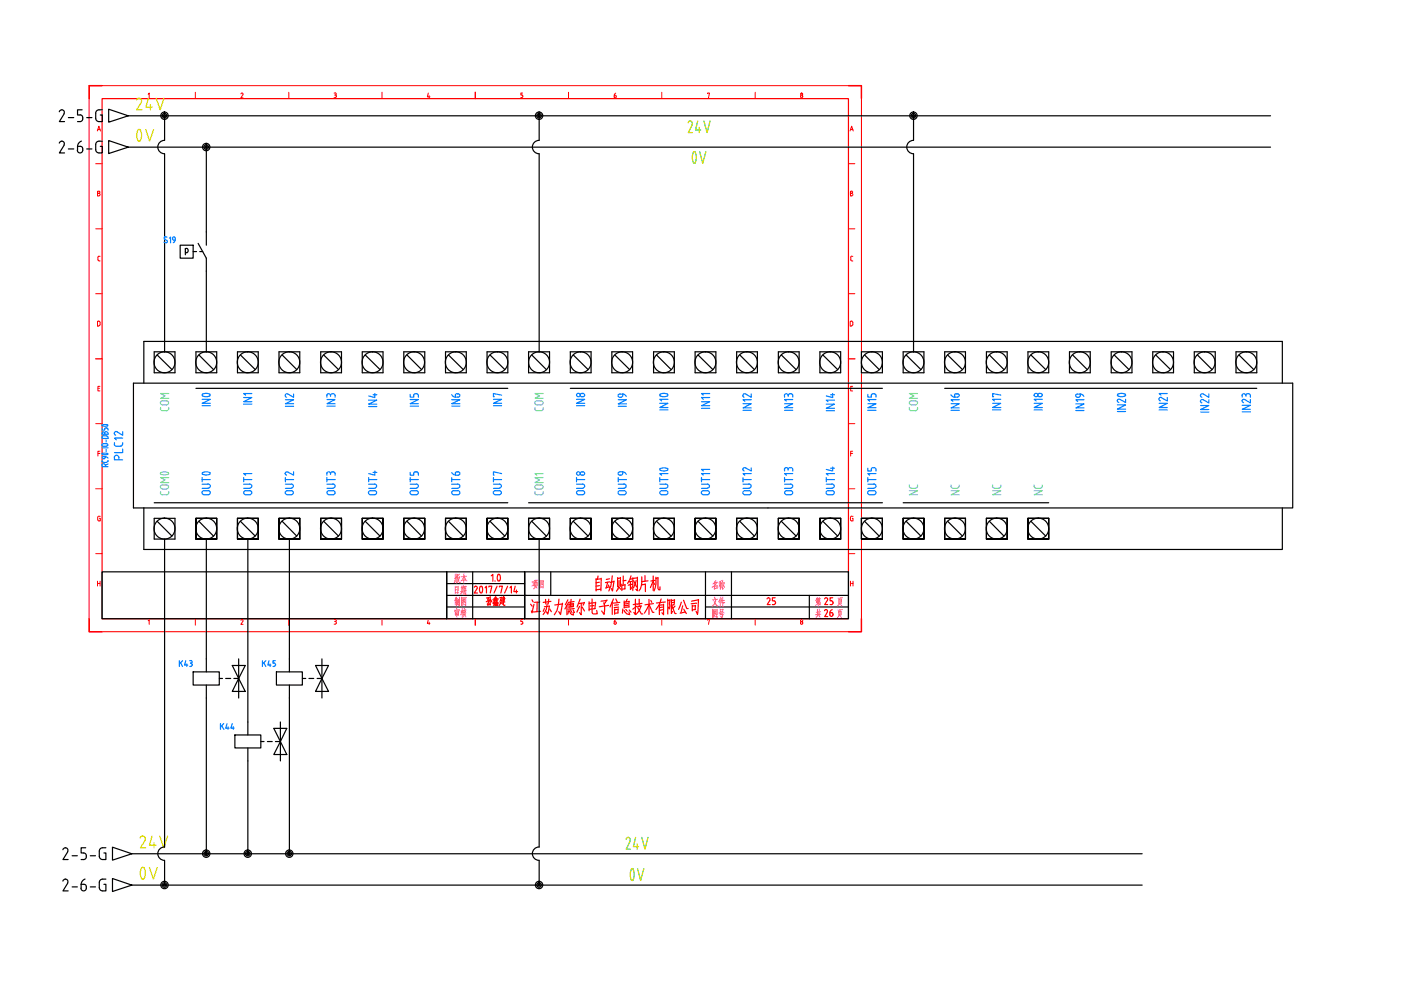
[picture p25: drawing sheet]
<svg xmlns="http://www.w3.org/2000/svg" width="297mm" height="210mm" viewBox="0 0 297 210" stroke-linecap="round" stroke-linejoin="round" font-family="sans-serif">
<!-- layer: AE_BOR -->
<path d="M21.6 18.2h-2.7v2.7M100.8 19.6v1.3M179.9 18.2h2.7v2.7M20.3 76.1h1.3M179.9 76.1h1.3M18.9 131.2v2.7h2.7M100.8 131.2v1.3M182.6 131.2v2.7h-2.7" fill="none" stroke="#f00" stroke-width=".3"/>
<path d="M21.6 20.9h158.3v110.3h-158.3z" fill="none" stroke="#f00" stroke-width=".25"/>
<g fill="none" stroke="#f00" stroke-width=".21">
<path d="M18.9 18.2h163.7v115.7h-163.7zM31.4 20l.2-.3v1M41.4 19.6v1.3M51.1 19.9l.3-.1 .1 .3M61.2 19.6v1.3M70.8 19.7h.3M71.1 19.7l.2 .2-.3 .3M81 19.6v1.3M90.8 19.7l-.2 .8h.6M110.8 19.7h-.4v.5h.2M120.5 19.6v1.3M130.6 19.8l-.4 .4"/>
<path d="M140.3 19.6v1.3M150 19.9v-.2h.4l-.2 1M160.1 19.6v1.3M20.3 34.7h1.3M20.6 27.8l.4-1 .3 1M20.7 27.5h.5M51.5 20.1l-.4 .6h.4M71.1 20.1l.2 .4M71.3 20.5l-.1 .1-.4 .1M91 20.3v.4M110.6 20.1l.2 .4M110.8 20.5v.1l-.4 .1"/>
<path d="M130.2 20.2h.3l.2 .2M130.2 20.2v.3M130.7 20.4l-.3 .3-.2-.2M169.7 20.4l.3-.2 .2 .3-.2 .2-.3-.2M169.8 20.4v.1M179.9 34.7h1.3M180.2 27.8l.4-1 .3 1M180.4 27.5h.4M20.3 48.5h1.3M20.7 41h.3M20.9 40.5l.3 .2-.3 .3 .3 .3-.3 .2M21 40.6h-.3v.9h.3"/>
<path d="M21 55.3h.2M21.2 54.4h-.4v.2v.5l.2 .2M179.9 48.5h1.3M180.3 41h.3M180.5 40.5l.3 .2-.3 .3 .3 .3-.3 .2M180.6 40.6h-.3v.9h.3M180.6 55.3h.2M180.8 54.4h-.4v.7l.2 .2M20.3 62.3h1.3M20.9 68.1l.3 .3M20.9 68.1h-.2v1h.2M21.2 68.8l-.3 .3"/>
<path d="M21.2 68.4v.4M179.9 62.3h1.3M180.5 68.1l.3 .3M180.5 68.1h-.2v1h.2M180.8 68.8l-.3 .3M180.8 68.4v.4M20.3 89.8h1.3M20.8 96.1h.4M20.8 82.3h.3M21.2 95.7h-.4v1M21.2 81.9h-.4v1h.4M179.9 89.8h1.3"/>
<path d="M180.4 96.1h.4M180.4 82.3h.3M180.8 95.7h-.4v1M180.8 81.9h-.4v1h.4M20.3 103.6h1.3M20.3 117.4h1.3M21.3 109.5h-.4l-.2 .2 .1 .6 .5 .1v-.5h-.2M179.9 103.6h1.3M179.9 117.4h1.3M180.9 109.5h-.5l-.1 .2v.6l.6 .1v-.5h-.2M20.7 123.2v1M20.7 123.7h.5"/>
<path d="M21.2 123.2v1M31.4 131.6l.2-.2v1M41.4 131.2v1.3M51.1 131.5l.3-.1 .1 .3M51.5 131.7l-.4 .7h.4M61.2 131.2v1.3M70.8 131.4h.3M71.1 131.3l.2 .3-.3 .2M71.1 131.7l.2 .4M71.3 132.1l-.1 .2h-.4M81 131.2v1.3M90.8 131.4l-.2 .8h.6"/>
<path d="M91 131.9v.5M110.6 131.7l.2 .4M110.8 131.4h-.4v.4h.2M110.8 132.1v.2h-.4M120.5 131.2v1.3M130.2 131.8h.3l.2 .2M130.2 131.8v.4M130.6 131.4l-.4 .4M130.7 132.1l-.3 .3-.2-.3M140.3 131.2v1.3M150 131.5v-.1h.4l-.2 1M160.1 131.2v1.3"/>
<path d="M169.7 132l.3-.2 .2 .4-.2 .2-.3-.3M169.8 132v.2M180.3 123.7h.6M180.3 123.2v1M180.9 123.2v1"/>
<circle cx="170" cy="20" r=".23"/>
<circle cx="170" cy="131.6" r=".23"/>
</g>
<!-- layer: 0 -->
<g fill="none" stroke="#000" stroke-width=".25">
<path d="M21.6 121.2h73.1v10h-73.1zM94.7 121.2h85.2v10h-85.2zM94.7 128.7h16.5M94.7 126.2h85.2M94.7 123.7h16.5M100.2 130h.1M100.2 121.2v10M111.2 121.2v10M116.8 121.2v5M149.6 128.7h30.3M149.6 121.2v10M155.1 121.2v10"/>
<path d="M171.6 126.2v5"/>
</g>
<g fill="none" stroke="#f0f" stroke-width=".25">
<path d="M96.4 129.3v.4M96.5 121.8l-.2 1.7M96.5 124.3v1.6M96.5 127.6v.6M96.5 129.7l.1 .7M96.6 126.7l-.1 .6M96.7 122.7h-.2M96.7 122.6v.8M96.7 121.7v.7M96.8 126.6v1.8M96.8 129l.1 .3M96.9 128l.1 .2"/>
<path d="M96.9 129.5v1.4M96.9 122.4h-.4M97 125l-.5 .1M97 121.8l-.3 1.8M97 122.6l.4 .9h.2M97 127h-.4M97 127.6v.6M97 127.6l-.5 .1M97.1 130h-.5M97.1 125.6l-.6 .1M97.1 127.3l-.7 .1M97.1 124.4l-.6 .1"/>
<path d="M97.1 124.3v1.5M97.2 130.3h-.6M97.2 127v.9M97.2 129.7l-.7 .1M97.2 129.7v.7M97.3 129.3l-.9 .1M97.4 129.3l-.1 .3M97.4 122.3l-.4 .1M97.4 126.6v1.9l-.2-.3M97.4 122.3l-.5 1.3M97.4 121.8l-.4 .2M97.9 128.4v-1.7v1.7"/>
<path d="M97.9 128.3h.8M97.9 124.2v1.2M97.9 125.5l-.2 .5M98 128.9v2M98 129.5l-.3 .8M98 129.6l.2 .3M98.1 125.5l.1 .3M98.2 127.3l.4 .4h.1M98.2 127.9l.2 .2M98.2 124.8h-.3M98.2 125.1h-.3M98.3 127.7l.1 .1"/>
<path d="M98.3 124.2l-.1 1.1M98.4 126.9l-.4 .5M98.4 121.7v1.9M98.4 124.5l-.7 .1M98.4 125.3l-.7 .1M98.4 128.9l.1 .3M98.5 127.1h-.3M98.5 129.5l-.2 .4M98.5 130.3l.3 .5M98.5 124.3v1M98.6 127l-.7 .8M98.6 129.8l-.4 .1"/>
<path d="M98.7 123l-.6 .1M98.7 129.6l-.5 .8M98.7 129.9l-.6 1M98.7 125.2l-.2 .1-.1 .8M98.7 124.8h-.2M98.8 126.7l-.1 1.7M98.8 124.3v1.8l-.2-.2M98.8 126.7l-.9 .1M98.8 124.4h-.3M98.9 129.3l-1.2 .2M98.9 122.2l-1.1 .1M99 123.1h-.2l-.4-.8-.6 .9"/>
<path d="M113 123.4v.8M113.2 123.3l-.4 .1M113.3 124l-.5 .2M113.3 123.4v.9M113.6 123.6l-.1 .9-.3 .3M113.6 123.1v.4M113.6 124.3l.3 .4M113.8 123.4l-.5 .1M113.8 123.4v.9M114 123l-.7 .1M114.5 123.1v1.6M114.5 123.2l.7-.1v1.6"/>
<path d="M115.1 124h-.6M115.1 123.6l-.6 .1M115.2 124.4l-.7 .1M151.1 130.9v-1.7v1.8M151.1 130.8l.9 .1M151.4 127.4l.5 1h.3M151.4 129.8l.5 .5 .1-.1M151.4 123.6l.2 .3M151.4 130.5l.3 .2M151.5 124.2v.8M151.5 126.6l.2 .4M151.5 130.2l.2 .2"/>
<path d="M151.6 129.5l-.3 .5M151.7 127.1a1.8 1.8 0 0 1-.7 1.4M151.7 129.6l-.2 .1M151.8 123.1l-.6 .8M151.8 129.5l-.6 .8M152 129.2v1.7M152 123.4l-.5 .1M152 124.7l-.5 .1M152 124.2v.5M152 124.2l-.5 .1M152 129.3l-.9 .1M152.1 123.4l-.4 .5-.7 .6"/>
<path d="M152.1 127.1l-1 .1M152.7 127v1.5M152.7 129.1v.7M152.8 123.8l-.4 .7M152.8 123.9l.2 .2M152.8 123.3v1.6M152.8 130l-.1 .3M152.8 126.6l-.4 1M152.9 123.1l-.4 .4M153 123.7l-.5 .1M153 126.9l-.2 .8M153.1 124.1l-.2 .5"/>
<path d="M153.2 123.1l-.2 .9M153.3 123.7v1.2l-.2-.2M153.3 129.2l-.6 .1M153.3 129.2l-.1 .5h-.5M153.3 130.3h-.6M153.3 126.6v2M153.3 130.2l-.3 .9-.2-.4M153.4 124.1l.2 .4M153.5 129.9l-1.1 .1M153.6 123.6h-.5M153.6 127.3h-.6M153.6 123.5l-.1 .3"/>
<path d="M153.6 127.8h-.8M173.2 127.5v.3h.7M173.2 127l.1 .3M173.3 126.7l-.4 .6M173.3 129.2v1.1M173.4 130.4l-.4 .5M173.5 127.8l-.6 .6M173.5 126.9l-.3 .1M173.5 127.3v1.2M173.6 130.4l.3 .5M173.7 129.2l-.1 1.1M173.7 126.7l-.2 .5"/>
<path d="M173.8 127.3h-.6M173.8 127.2v.3M173.8 127.5l-.6 .1M173.9 127.7l-.1 .6-.1-.2M173.9 129.7l-.8 .1M174 126.9l-.4 .1 .2 .3M174 130.2l-1.1 .1M177.8 129.6v.8M177.9 127.1v.9M178.1 130.4l.3 .5M178.1 129.8v.5l-.5 .6M178.1 127.3v.5l-.5 .6"/>
<path d="M178.1 129.3l-.1 .4M178.1 126.8l-.1 .4M178.1 128l.3 .4M178.4 129.6l-.6 .1M178.4 129.6l-.1 .8M178.4 127.2h-.5M178.4 127.1v.8M178.6 129.2l-1 .2M178.6 126.7l-1 .2"/>
</g>
<g fill="none" stroke="#f00" stroke-width=".25">
<path d="M100.6 124.5l.3-.2a.32 .32 0 0 1 .2 .5l-.5 .9h.6M101.8 124.3a1.38 1.38 0 0 0 0 1.3M101.9 124.4h.3a1.32 1.32 0 0 1 0 1.2M101.9 125.7h.3M102.8 124.6l.3-.3v1.4M103.4 127l.1 1.4-.2-.3M103.6 124.5v-.2h.7l-.4 1.4M103.7 126.7l-.6 .1M103.7 127.3l-.6 .3M103.7 126.7l-.2 .4M103.8 127.2l-.2 .6M103.9 126.5v1.8l-.2-.3"/>
<path d="M104.1 127.2l.2 .4M104.2 122.1l.3-.3v1.4M104.7 128v.2M104.8 127.1l.5-.1-.1 .3M104.8 127.5l.2 .1M104.8 127.7v.5M104.9 127.4l-.4 .5M104.9 127.1l.1 .2M105 123.1v.1M105 127.7h-.3M105 127.8l-.4 .1M105 127.9l-.1 .3"/>
<path d="M105 128.2l-.4 .2M105.1 126.5l-.6 .7M105.1 126.6l.4 .4h.2M105.1 126.9v.4M105.2 128.1v.2M105.2 127.8h.3M105.3 126.9h-.4M105.3 127.5l.4 .4M105.3 127.4l-.2 .4M105.3 127.8v.6M105.4 124.3l-.7 1.4M105.5 128.1l-.1 .3"/>
<path d="M105.5 127.9l-.4 .1M105.5 127.3h-.8M105.6 121.8a.97 .97 0 0 0 .1 1.4l.2-.1M105.6 121.8h.3M105.6 128.3l-.6 .1M105.9 124.5v-.2h.6l-.3 1.4M105.9 121.8a1.38 1.38 0 0 1 0 1.3M106 127.6l.9 .8 .2-.1M106.3 126.7h-.3M106.3 126.6l-.2 .7M106.4 127.2l-.3 .1M106.4 127.2l-.5 1.2"/>
<path d="M106.7 126.4v1.7M106.9 127.4l-.4 .1M106.9 126.7h-.4M106.9 126.6v.6M106.9 127.2l-.4 .1M107 127.6l-.6 .1M107.1 126.9l-.7 .1M107.6 124.3l-.6 1.4M108.1 124.6l.3-.3v1.4M109.2 124.3l-.3 1.1h.8M109.5 125.1v.6M112.5 128.1l.3 .4"/>
<path d="M112.7 129.5l.1 .3M112.8 127.2l.2 .4M113.2 128.1l-.4 1.8M113.9 127.7l-.1 2M114.4 127.6l-1.1 .1M114.6 129.6l-1.6 .2M115.4 129l-.2 .6M115.7 127.1v1M116 128l-.2 1.1-.6 1.2M116.3 127l-.1 1.1M116.4 128.5l-1 .2M116.5 128.5l-.4 1.7-.3-.5"/>
<path d="M116.6 129.1l.3 .6M116.8 127.5l-1.6 .2M118.5 127l-.4 2.5-.6 .8M119.2 128.1l-1.6 .2M119.3 127.9l-.5 2.4-.3-.6M120.2 128.4v1.9M120.4 127.2l-.5 1M120.4 128l-.6 1.1M120.5 129.5l-.1 .7M120.6 128l.1 .9M120.7 129.5l.3 .5 .6 .4-.1-.6M121 128.1v.6"/>
<path d="M121 129.3l.2 .5M121.1 127.1l-.1 1M121.3 128.1v.5M121.5 129.3l.3 .6M121.6 128l-.9 .1M121.6 128v.6M121.6 128.6l-.9 .1M121.7 127.6l-1.2 .1M121.8 129l-1.3 .2M122.9 128.6l-.6 1.2M123 127l-.6 1.7M123.2 127.9v2.4l-.3-.4"/>
<path d="M123.4 128.7l.5 .8M123.8 127.8l-1.1 .2M123.9 127.7l-.3 .6M124.9 127.6v1.9M125.5 127v2.8l.2 .3h.9l-.1-.7M126 128.4l-.9 .1M126.2 129l-1.3 .2M126.3 127.8l-1.4 .1M126.3 127.7l-.2 1.3M126.4 122.7v2.6M126.8 122.1l-.1 .8M127.1 124.2l-.7 .1"/>
<path d="M127.1 123.4l-.7 .2M127.4 124.9l-1 .2M127.4 122.7l-1 .2M127.5 122.6l-.1 2.7M128 127.8l.2 .7-.1 1.8-.5-.8M128.7 127.3l-1.3 .2M128.7 127.2l-.6 .9M128.8 123.4l-.3 1.2M129 124l.2 .7M129 128.4l-1.9 .3M129.1 124.4l-.7 .3M129.2 122.7l-.7 .2"/>
<path d="M129.3 123.4l-.9 .1M129.8 122.1l-.3 2.1-.4 1.1M129.8 127.7v2.6M130.1 127l-.8 1.7M130.1 123.3l-.7 .2M130.2 123.2l-.3 2.1-.3-.5M130.3 129.1v1.2M130.6 127l.3 .6M131 122.5v1.9M131 130h-.7M131 129.2l-.7 .1M131 124.8l-.3 .5"/>
<path d="M131.1 129.1l-.1 .9M131.1 128.2l-.8 .1M131.2 128.7l-1 .1M131.2 123.1v1l-.2 .8M131.2 124.5l.4 .4M131.4 127.7l-1.4 .2M131.5 122.4v1.9M131.5 122.6h-.5M131.8 123.9v1.3M132.1 129.1l-.1 .9M132.1 122.1v2M132.3 129.4l.6 .8 .6 .1-.1-.5"/>
<path d="M132.3 127.4v1.5M132.5 123.9v.9M132.5 124l-.7 .1M132.6 124.8l-.8 .1M132.7 129.2l.3 .4M132.7 123.1h-.6M133 127l-.3 .6M133.2 128l-.9 .1M133.2 128.4h-.9M133.4 127.5l-.1 1.2M133.4 127.6l-1.1 .1M133.4 128.7l-1.1 .1"/>
<path d="M133.4 129.3l.4 .5M133.7 123.4v1.6l.4-.6M133.8 122.1l-.7 1.6M134 123.3l-.7 .1M134.1 122.7l-.5 .1M134.1 123.9l-.9 .2M134.2 122.5v2.7M134.3 123.1l.7 1.4M134.7 127v3.3l-.3-.5M134.9 123.1l-.6 1.5M135.1 128.1l-.8 .1M135.1 128.5l-.9 .7"/>
<path d="M135.1 122.4v2.9l-.3-.4M135.1 122.5l-.9 .1M135.2 128.9l.8 1.3h.3M135.5 127v1.6M135.9 128.5l-.7 .2M135.9 128.4l-.3 .9-.8 1M136.1 122.3a4 4 0 0 1-.6 3M136.1 127.9l-1 .2M136.8 122v1.2M136.8 123.9l-.7 .1M136.8 123.8v1.6M137.4 123.1l-1.3 .2"/>
<path d="M137.6 128.2l-1 1.8M137.6 127.1v3.2M137.6 128.2l.8 1.6h.3M138 127.3l.2 .4M138.5 123.2l-.6 1.4M138.5 123.4l.3 .5M138.5 122.1v3.1M138.5 128l-1.7 .2M138.9 123.1l-.9 .1M139.1 122.4v1.4l-.4 1.5M139.5 122.4v2.4l.2 .3h.2v-.7M139.5 122.6h-.4"/>
<path d="M139.8 128.2v2.1M140.2 127l-.4 1.2-.7 1M140.5 128.7l-.7 .1M140.5 129.3l-.7 .1M140.7 128.1v2.2l-.4-.4M140.7 128.2l-.9 .1M141.1 127.6l-1.9 .2M141.6 127v3.2M142 127.2l-.1 1.9-.2-.4M142 127.3h-.4M142.3 127.1v3l.3-.5M142.4 128.3l.7 1.8h.3"/>
<path d="M142.8 127.7l-.5 .1M143 127.2l-.1 1-.6 .1M143 127.2l-.7 .1M143.1 128.5l-.4 .5M144.5 127.7l-.6 1.5M144.8 128.4l-.4 1.6M144.9 127.3l.7 1.7h.3M145 129.2l.5 .9M145.3 129.8l-1.1 .2M146.8 128.4v1.1M147.5 129.2l-.7 .1M147.5 128.4l-.1 .8"/>
<path d="M147.5 128.4l-.7 .1M147.7 127.9l-1.2 .1M148.1 127.1l-.2 3.2-.3-.7M148.1 127.2l-1.5 .3M162.6 127l.3-.3a.32 .32 0 0 1 .3 .5M163.3 127.3l-.6 .9h.6M164.4 126.7h-.6v.7h.4l.2 .3M164.4 127.9l-.2 .2-.4 .1M164.4 127.7v.2M174.8 129.5l.3-.3a.32 .32 0 0 1 .3 .5M175.1 126.7l-.3 .3M175.2 126.7a.32 .32 0 0 1 .2 .5"/>
<path d="M175.4 129.8l-.5 .9h.6M175.4 127.3l-.5 .9h.6M176 129.9v.5a.35 .35 0 0 0 .4 .3 .35 .35 0 0 0 .2-.5M176 129.9h.3M176.3 129.9l.2 .1 .1 .2M176.4 129.2l-.2 .2-.2 .5M176.5 126.7h-.5v.7h.4l.2 .3M176.6 127.9l-.2 .2-.4 .1M176.6 127.7v.2"/>
</g>
<!-- layer: SYMS -->
<g fill="none" stroke="#000" stroke-width=".25">
<path d="M23 23.2l4.2 1.4-4.2 1.3zM23 29.8l4.2 1.4-4.2 1.4zM38.2 52h2.8v2.7h-2.8zM39.3 52.9l.1-.2a.41 .41 0 0 1 .5 .4 .41 .41 0 0 1-.5 .4l-.1-.1M39.3 52.7v1.3M41 53.3h.7M42 51.6l1.7 3.1v2.8M42.3 53.3h.7M43.7 49.2v2.8M32.7 74.6h4.4v4.4h-4.4zM33.3 75.3l3.2 3.1M41.5 74.6h4.4v4.4h-4.4z"/>
<path d="M42.2 75.3l3.1 3.1M50.3 74.6h4.5v4.4h-4.5zM51 75.3l3.1 3.1M59.2 74.6h4.4v4.4h-4.4zM59.8 75.3l3.1 3.1M68 74.6h4.4v4.4h-4.4zM68.6 75.3l3.2 3.1M76.8 74.6h4.4v4.4h-4.4zM77.4 75.3l3.2 3.1M85.6 74.6h4.5v4.4h-4.5zM86.3 75.3l3.1 3.1M94.5 74.6h4.4v4.4h-4.4z"/>
<path d="M95.1 75.3l3.1 3.1M103.3 74.6h4.4v4.4h-4.4zM103.9 75.3l3.1 3.1M112.1 74.6h4.4v4.4h-4.4zM112.7 75.3l3.1 3.1M120.9 74.6h4.4v4.4h-4.4zM121.6 75.3l3.1 3.1M129.7 74.6h4.4v4.4h-4.4zM130.4 75.3l3.1 3.1M138.6 74.6h4.4v4.4h-4.4zM139.2 75.3l3.1 3.1M147.4 74.6h4.4v4.4h-4.4z"/>
<path d="M148 75.3l3.1 3.1M156.2 74.6h4.4v4.4h-4.4zM156.9 75.3l3 3.1M165 74.6h4.4v4.4h-4.4zM165.7 75.3l3.1 3.1M173.8 74.6h4.4v4.4h-4.4zM174.5 75.3l3.1 3.1M182.6 74.6h4.5v4.4h-4.5zM183.3 75.3l3.1 3.1M191.5 74.6h4.4v4.4h-4.4zM192.1 75.3l3.2 3.1M200.3 74.6h4.4v4.4h-4.4z"/>
<path d="M200.9 75.3l3.2 3.1M209.1 74.6h4.4v4.4h-4.4zM209.8 75.3l3.1 3.1M217.9 74.6h4.4v4.4h-4.4zM218.6 75.3l3.1 3.1M226.8 74.6h4.4v4.4h-4.4zM227.4 75.3l3.1 3.1M235.6 74.6h4.4v4.4h-4.4zM236.2 75.3l3.2 3.1M244.4 74.6h4.4v4.4h-4.4zM245 75.3l3.2 3.1M253.2 74.6h4.5v4.4h-4.5z"/>
<path d="M253.9 75.3l3.1 3.1M262.1 74.6h4.4v4.4h-4.4zM262.7 75.3l3.1 3.1M28.3 81.2h245.8v26.5h-245.8zM30.5 81.2v-8.8h241.4v8.8M41.5 82.3h66.2M120.9 82.3h66.2M200.3 82.3h66.2M30.5 107.7v8.8h241.4v-8.8M32.7 106.6h75M32.7 109.9h4.4v4.4h-4.4zM33.3 110.5l3.2 3.2"/>
<path d="M41.5 114.3h4.4h-4.4M41.5 109.9v4.4v-4.4M42.2 110.5l3.1 3.2M45.9 109.9h-4.4h4.4M45.9 114.3v-4.4v4.4M50.3 114.3h4.5h-4.5M50.3 109.9v4.4v-4.4M51 110.5l3.1 3.2M54.8 109.9h-4.5h4.5M54.8 114.3v-4.4v4.4M59.2 114.3h4.4h-4.4M59.2 109.9v4.4v-4.4"/>
<path d="M59.8 110.5l3.1 3.2M63.6 109.9h-4.4h4.4M63.6 114.3v-4.4v4.4M68 114.3h4.4h-4.4M68 109.9v4.4v-4.4M68.6 110.5l3.2 3.2M72.4 109.9h-4.4h4.4M72.4 114.3v-4.4v4.4M76.8 114.3h4.4h-4.4M76.8 109.9v4.4v-4.4M77.4 110.5l3.2 3.2M81.2 109.9h-4.4h4.4"/>
<path d="M81.2 114.3v-4.4v4.4M85.6 114.3h4.5h-4.5M85.6 109.9v4.4v-4.4M86.3 110.5l3.1 3.2M90.1 109.9h-4.5h4.5M90.1 114.3v-4.4v4.4M94.5 114.3h4.4h-4.4M94.5 109.9v4.4v-4.4M95.1 110.5l3.1 3.2M98.9 109.9h-4.4h4.4M98.9 114.3v-4.4v4.4M103.3 114.3h4.4h-4.4"/>
<path d="M103.3 109.9v4.4v-4.4M103.9 110.5l3.1 3.2M107.7 109.9h-4.4h4.4M107.7 114.3v-4.4v4.4M112.1 114.3h4.4h-4.4M112.1 109.9v4.4v-4.4M112.1 106.6h75M112.7 110.5l3.1 3.2M116.5 109.9h-4.4h4.4M116.5 114.3v-4.4v4.4M120.9 114.3h4.4h-4.4M120.9 109.9v4.4v-4.4"/>
<path d="M121.6 110.5l3.1 3.2M125.3 109.9h-4.4h4.4M125.3 114.3v-4.4v4.4M129.7 114.3h4.4h-4.4M129.7 109.9v4.4v-4.4M130.4 110.5l3.1 3.2M134.1 109.9h-4.4h4.4M134.1 114.3v-4.4v4.4M138.6 114.3h4.4h-4.4M138.6 109.9v4.4v-4.4M139.2 110.5l3.1 3.2M143 109.9h-4.4h4.4"/>
<path d="M143 114.3v-4.4v4.4M147.4 114.3h4.4h-4.4M147.4 109.9v4.4v-4.4M148 110.5l3.1 3.2M151.8 109.9h-4.4h4.4M151.8 114.3v-4.4v4.4M156.2 109.9v4.4v-4.4M156.2 114.3h4.4h-4.4M156.9 110.5l3 3.2M160.6 114.3v-4.4v4.4M160.6 109.9h-4.4h4.4M165 114.3h4.4h-4.4"/>
<path d="M165 109.9v4.4v-4.4M165.7 110.5l3.1 3.2M169.4 109.9h-4.4h4.4M169.4 114.3v-4.4v4.4M173.8 114.3h4.4h-4.4M173.8 109.9v4.4v-4.4M174.5 110.5l3.1 3.2M178.2 109.9h-4.4h4.4M178.2 114.3v-4.4v4.4M182.6 114.3h4.5h-4.5M182.6 109.9v4.4v-4.4M183.3 110.5l3.1 3.2"/>
<path d="M187.1 109.9h-4.5h4.5M187.1 114.3v-4.4v4.4M191.5 109.9v4.4v-4.4M191.5 114.3h4.4h-4.4M191.5 106.6h30.8M192.1 110.5l3.2 3.2M195.9 114.3v-4.4v4.4M195.9 109.9h-4.4h4.4M200.3 114.3h4.4h-4.4M200.3 109.9v4.4v-4.4M200.9 110.5l3.2 3.2M204.7 109.9h-4.4h4.4"/>
<path d="M204.7 114.3v-4.4v4.4M209.1 114.3h4.4h-4.4M209.1 109.9v4.4v-4.4M209.8 110.5l3.1 3.2M213.5 109.9h-4.4h4.4M213.5 114.3v-4.4v4.4M217.9 114.3h4.4h-4.4M217.9 109.9v4.4v-4.4M218.6 110.5l3.1 3.2M222.3 109.9h-4.4h4.4M222.3 114.3v-4.4v4.4M43.7 139.7v2.8"/>
<path d="M50.6 139.7v8.3M61.4 139.7v2.8M68.3 139.7v8.3M41 142.5h5.5v2.7h-5.5zM43.7 145.2v2.8M46.5 143.8h.7M47.9 143.8h1M49.2 141.1h2.8l-1.4 2.7zM49.6 143.8h1M49.8 155.8h5.5v2.8h-5.5zM50.6 143.8l1.4 2.8h-2.8zM52.5 153.1v2.7"/>
<path d="M52.5 158.6v2.7M55.3 157.2h.7M56.7 157.2h1M58.1 154.4h2.7l-1.3 2.8zM58.4 157.2h1.1M58.6 142.5h5.5v2.7h-5.5zM59.5 157.2l1.3 2.8h-2.7zM59.5 153.1v8.2M61.4 145.2v2.8M64.1 143.8h.7M65.5 143.8h1M66.9 141.1h2.8l-1.4 2.7z"/>
<path d="M67.2 143.8h1.1M68.3 143.8l1.4 2.8h-2.8zM23.8 179.6l4.2 1.4-4.2 1.4zM23.8 186.3l4.2 1.4-4.2 1.3z"/>
<circle cx="34.9" cy="24.5" r=".78"/>
<circle cx="34.9" cy="24.5" r=".49"/>
<circle cx="34.9" cy="24.5" r=".23"/>
<circle cx="43.7" cy="31.2" r=".78"/>
<circle cx="43.7" cy="31.2" r=".49"/>
<circle cx="43.7" cy="31.2" r=".23"/>
<circle cx="114.3" cy="24.5" r=".78"/>
<circle cx="114.3" cy="24.5" r=".49"/>
<circle cx="114.3" cy="24.5" r=".23"/>
<circle cx="193.7" cy="24.5" r=".78"/>
<circle cx="193.7" cy="24.5" r=".49"/>
<circle cx="193.7" cy="24.5" r=".23"/>
<circle cx="34.9" cy="76.8" r="2.22"/>
<circle cx="43.7" cy="76.8" r="2.22"/>
<circle cx="52.5" cy="76.8" r="2.22"/>
<circle cx="61.3" cy="76.8" r="2.22"/>
<circle cx="70.2" cy="76.8" r="2.22"/>
<circle cx="79" cy="76.8" r="2.22"/>
<circle cx="87.8" cy="76.8" r="2.22"/>
<circle cx="96.6" cy="76.8" r="2.22"/>
<circle cx="105.4" cy="76.8" r="2.22"/>
<circle cx="114.3" cy="76.8" r="2.22"/>
<circle cx="123.1" cy="76.8" r="2.22"/>
<circle cx="131.9" cy="76.8" r="2.22"/>
<circle cx="140.8" cy="76.8" r="2.22"/>
<circle cx="149.6" cy="76.8" r="2.22"/>
<circle cx="158.4" cy="76.8" r="2.22"/>
<circle cx="167.2" cy="76.8" r="2.22"/>
<circle cx="176" cy="76.8" r="2.22"/>
<circle cx="184.9" cy="76.8" r="2.22"/>
<circle cx="193.7" cy="76.8" r="2.22"/>
<circle cx="202.5" cy="76.8" r="2.22"/>
<circle cx="211.3" cy="76.8" r="2.22"/>
<circle cx="220.1" cy="76.8" r="2.22"/>
<circle cx="228.9" cy="76.8" r="2.22"/>
<circle cx="237.8" cy="76.8" r="2.22"/>
<circle cx="246.6" cy="76.8" r="2.22"/>
<circle cx="255.4" cy="76.8" r="2.22"/>
<circle cx="264.2" cy="76.8" r="2.22"/>
<circle cx="34.9" cy="112.1" r="2.22"/>
<circle cx="43.7" cy="112.1" r="2.22"/>
<circle cx="52.5" cy="112.1" r="2.22"/>
<circle cx="61.3" cy="112.1" r="2.22"/>
<circle cx="70.2" cy="112.1" r="2.22"/>
<circle cx="79" cy="112.1" r="2.22"/>
<circle cx="87.8" cy="112.1" r="2.22"/>
<circle cx="96.6" cy="112.1" r="2.22"/>
<circle cx="105.4" cy="112.1" r="2.22"/>
<circle cx="114.3" cy="112.1" r="2.22"/>
<circle cx="123.1" cy="112.1" r="2.22"/>
<circle cx="131.9" cy="112.1" r="2.22"/>
<circle cx="140.8" cy="112.1" r="2.22"/>
<circle cx="149.6" cy="112.1" r="2.22"/>
<circle cx="158.4" cy="112.1" r="2.22"/>
<circle cx="167.2" cy="112.1" r="2.22"/>
<circle cx="176" cy="112.1" r="2.22"/>
<circle cx="184.9" cy="112.1" r="2.22"/>
<circle cx="193.7" cy="112.1" r="2.22"/>
<circle cx="202.5" cy="112.1" r="2.22"/>
<circle cx="211.3" cy="112.1" r="2.22"/>
<circle cx="220.1" cy="112.1" r="2.22"/>
<circle cx="34.9" cy="187.6" r=".78"/>
<circle cx="34.9" cy="187.6" r=".49"/>
<circle cx="34.9" cy="187.6" r=".23"/>
<circle cx="43.7" cy="181" r=".78"/>
<circle cx="43.7" cy="181" r=".49"/>
<circle cx="43.7" cy="181" r=".23"/>
<circle cx="52.5" cy="181" r=".78"/>
<circle cx="52.5" cy="181" r=".49"/>
<circle cx="52.5" cy="181" r=".23"/>
<circle cx="61.3" cy="181" r=".78"/>
<circle cx="61.3" cy="181" r=".49"/>
<circle cx="61.3" cy="181" r=".23"/>
<circle cx="114.3" cy="187.6" r=".78"/>
<circle cx="114.3" cy="187.6" r=".49"/>
<circle cx="114.3" cy="187.6" r=".23"/>
</g>
<!-- layer: TAGS -->
<g fill="none" stroke="#007fff" stroke-width=".25">
<path d="M34.9 50.8l.5 .2M35.3 51l.2 .3-.1 .1-.6-.1M35.4 50.3h-.5l-.1 .1 .1 .3M35.9 50.5l.3-.3v1.3M36.6 50.5l.3-.3 .2 .3M36.6 50.5l.1 .4h.4M37.1 50.5a.76 .76 0 0 1-.4 .9M24.2 97a.49 .49 0 0 1 .5-.5 .49 .49 0 0 1 .5 .5M24.2 94.2l.2 .4h.3M24.2 91.9l.3 .4M24.3 97v.5h1.7M24.3 93.9v.3"/>
<path d="M24.7 94.6h.8M24.8 91.5h-.4l-.2 .4M25.2 97v.5M26 94.2l-.3 .4h-.2M26 95.2v.8h-1.7M26 92.9h-1.7l.4 .4M26 91.5v.8l-1.2-.7M26 93.9v.3M42.9 84.7h1.7l-1.7 .8h1.7M42.9 86h1.7M43 83.6a1.19 1.19 0 0 1 1.5 .2 1.18 1.18 0 0 1-1.6 0zM51.7 84.3h1.7l-1.7 .9h1.7"/>
<path d="M51.7 85.7h1.7M53.4 83.4h-1.7l.4 .4M60.5 83.9l.3 .3M60.5 84.8h1.7l-1.7 .8h1.7M60.5 86.1h1.7M61.1 83.5a.4 .4 0 0 0-.6 .3M62.2 83.5v.7l-1.1-.6M69.3 83.8a.4 .4 0 0 1 .4-.3 .4 .4 0 0 1 .4 .3M69.3 84.7h1.7l-1.7 .9h1.7M69.3 86.1h1.7M69.3 83.9v.3M70.1 83.9v.1"/>
<path d="M70.1 83.8a.51 .51 0 0 1 .5-.3 .51 .51 0 0 1 .4 .3v.4M78.2 84.8h1.7l-1.7 .9h1.7M78.2 86.2h1.7M79.1 83.7h.8M79.5 83.4v.9l-1.3-.4M79.5 99.9v.9l-1.3-.4M87 84.7h1.7l-1.7 .9h1.7M87 83.6v.6h.7v-.3M87 86.1h1.7M87.7 83.8a.54 .54 0 0 1 .5-.3 .54 .54 0 0 1 .5 .3v.4M95.8 84.8h1.7l-1.7 .8h1.7M95.8 86.1h1.7"/>
<path d="M95.8 83.7l.3 .3 .4 .2M96.9 83.5l-.3 .1-.1 .2M97 83.5h.1M97.1 83.5a.36 .36 0 0 1 .4 .3 .36 .36 0 0 1-.4 .4h-.5v-.3M104.6 84.7h1.8l-1.8 .8h1.8M104.6 86h1.8M106.4 83.8l-1.8-.4v.7h.2M122.2 84.7h1.8l-1.8 .8h1.8M122.2 86h1.8M123.4 83.4a.36 .36 0 0 0-.4 .4 .36 .36 0 0 0 .4 .3h.2M123.4 83.4h.2M123.6 83.4a.36 .36 0 0 1 .4 .4 .36 .36 0 0 1-.4 .3"/>
<path d="M131.1 84.8h1.7l-1.7 .8h1.7M131.1 86.1h1.7M131.4 83.5a.36 .36 0 0 0-.4 .4 .36 .36 0 0 0 .4 .3l.6-.1 .1-.5M131.5 83.6h.5M131.9 83.5l.5 .2 .4 .4M139.9 85.5h1.7l-1.7 .9h1.7M139.9 86.9h1.7M140 99.4a1.8 1.8 0 0 1 1.5 0M140 83.6a1.28 1.28 0 0 1 1.6 .2 1.23 1.23 0 0 1-1.7 0zM141.5 99.3l.1 .2a1.23 1.23 0 0 1-1.7 0l.1-.2M141.6 84.7h-1.7l.4 .3M148.7 85.2h1.8l-1.8 .8h1.8"/>
<path d="M148.7 86.6h1.8M150.5 99.5h-1.8l.4 .4M150.5 84.3h-1.8l.4 .4M150.5 83.4h-1.8l.4 .4M157.5 83.9l.3 .3M157.5 85.6h1.8l-1.8 .9h1.8M157.5 87h1.8M158.1 83.5a.4 .4 0 0 0-.6 .3M159.3 99.2v.7l-1.2-.7a.39 .39 0 0 0-.4 0 .39 .39 0 0 0-.2 .5l.3 .2M159.3 84.8h-1.8l.4 .3M159.3 83.5v.7l-1.2-.6M166.3 83.8a.4 .4 0 0 1 .4-.3 .4 .4 0 0 1 .4 .3"/>
<path d="M166.3 85.6h1.8l-1.8 .8h1.8M166.3 83.9v.3M166.3 99.5v.4M166.3 87h1.8M167.1 83.9v.1M167.1 99.5v.2M167.5 99.1l-.4 .4a.4 .4 0 0 0-.4-.4 .4 .4 0 0 0-.4 .4M167.5 83.5l-.4 .3M167.5 83.5h.2M167.5 99.2h.2M167.7 99.1l.4 .4M167.7 83.5l.3 .2 .1 .5"/>
<path d="M168.1 84.7h-1.8l.4 .3M168.1 99.5v.4M175.2 85.7h1.7l-1.7 .9h1.7M175.2 87.1h1.7M176.1 83.7h.8M176.1 99.3h.8M176.5 83.4v.9l-1.3-.4M176.5 99v.9l-1.3-.4M176.9 84.8h-1.7l.4 .4M184 85.6h1.7l-1.7 .8h1.7M184 83.6v.6h.8v-.3M184 99.3v.6h.8v-.4"/>
<path d="M184 87h1.7M185.1 83.5l-.4 .3M185.1 99.1l-.4 .4M185.1 83.5h.2M185.1 99.2h.2M185.3 83.5l.4 .2v.5M185.3 99.1l.4 .4M185.7 84.7h-1.7l.4 .3M185.7 99.5v.4M201.6 83.7l.3 .3 .5 .2M201.6 85.6h1.8l-1.8 .9h1.8M201.6 87h1.8"/>
<path d="M202.4 83.9v.3h.6M202.8 83.5l-.3 .1-.1 .2M202.8 83.5h.2M203 83.5a.36 .36 0 0 1 .4 .3 .36 .36 0 0 1-.4 .4M203.4 84.8h-1.8l.4 .3M210.5 85.5h1.7l-1.7 .9h1.7M210.5 86.9h1.7M212.2 84.7h-1.7l.3 .3M212.2 83.8l-1.7-.4v.7h.2M219.3 85.5h1.7l-1.7 .9h1.7M219.3 86.9h1.7M220.4 83.4a.36 .36 0 0 0-.4 .4 .36 .36 0 0 0 .4 .3h.2a.36 .36 0 0 0 .4-.4 .36 .36 0 0 0-.4-.3"/>
<path d="M220.4 83.4h.2M221 84.7h-1.7l.4 .3M228.1 85.6h1.7l-1.7 .9h1.7M228.1 87h1.7M228.5 83.5a.36 .36 0 0 0-.4 .4 .36 .36 0 0 0 .4 .3M228.5 84.2h.2M228.5 83.6h.5M229 83.5l.5 .2 .3 .4M229 83.9l-.4 .3M229.1 83.6v.3M229.8 84.8h-1.7l.4 .3M236.9 85.9h1.7l-1.7 .8h1.7"/>
<path d="M236.9 87.2h1.7M236.9 85l.3 .3M237 83.6a1.28 1.28 0 0 1 1.6 .2 1.23 1.23 0 0 1-1.7 0zM237.5 84.7a.4 .4 0 0 0-.6 .3M238.6 84.7v.6l-1.1-.6M245.7 84.6l.3 .4M245.8 85.5h1.7l-1.7 .9h1.7M245.8 86.9h1.7M246.3 84.3a.4 .4 0 0 0-.6 .3M247.5 84.3v.7l-1.2-.6M247.5 83.4h-1.7l.3 .4M254.5 83.9l.3 .3"/>
<path d="M254.6 86h1.7l-1.7 .8h1.7M254.6 87.4h1.7M255.1 84.8a.39 .39 0 0 0-.4 0 .39 .39 0 0 0-.1 .4l.2 .2M255.1 83.5a.4 .4 0 0 0-.6 .3M256.3 84.8v.6l-1.1-.6M256.3 83.5v.7l-1.1-.6M263.3 83.8a.4 .4 0 0 1 .4-.3 .4 .4 0 0 1 .4 .3 .51 .51 0 0 1 .5-.3 .51 .51 0 0 1 .5 .3v.4M263.4 85.9h1.7l-1.7 .9h1.7M263.4 87.3h1.7M263.4 83.9v.3M263.4 85l.3 .4M263.9 84.7a.4 .4 0 0 0-.6 .3"/>
<path d="M264.2 83.9v.1M265.1 84.7v.7l-1.1-.6M42.9 103.5h1.2M42.9 102.7h1.2M42.9 101.7h1.7M42.9 101.3v.9M42.9 100.6v-.2a1.18 1.18 0 0 1 1.6 0v.2M43 100.5a1.8 1.8 0 0 0 1.5 0M43.3 104a.45 .45 0 0 0-.5 .5 .45 .45 0 0 0 .5 .4h.8a.45 .45 0 0 0 .5-.5 .45 .45 0 0 0-.5-.4M43.3 104.1h.8M44.1 102.6a.45 .45 0 0 1 .5 .5 .45 .45 0 0 1-.5 .4M51.7 103.5h1.2"/>
<path d="M51.7 102.7h1.2M51.7 101.7h1.7M51.7 101.3v.9M52.1 104a.45 .45 0 0 0-.4 .5 .45 .45 0 0 0 .4 .4h.8M52.2 104.1h.7M52.9 104a.45 .45 0 0 1 .5 .5 .45 .45 0 0 1-.5 .4M52.9 102.6a.45 .45 0 0 1 .5 .5 .45 .45 0 0 1-.5 .4M53.4 100.4h-1.7l.4 .4M60.5 103.5h1.2M60.5 102.7h1.2M60.5 101.7h1.7M60.5 101.3v.9"/>
<path d="M61 104a.45 .45 0 0 0-.5 .5 .45 .45 0 0 0 .5 .4h.7M61 104.1h.7M61.1 100.1a.39 .39 0 0 0-.5 0 .39 .39 0 0 0-.1 .4l.3 .2M61.7 104a.45 .45 0 0 1 .5 .5 .45 .45 0 0 1-.5 .4M61.7 102.6a.45 .45 0 0 1 .5 .5 .45 .45 0 0 1-.5 .4M62.2 100v.8l-1.1-.7M69.3 100.4a.4 .4 0 0 1 .4-.4 .4 .4 0 0 1 .4 .4M69.3 100.4v.4M69.3 101.3v.9M69.3 103.5h1.3M69.3 102.7h1.3M69.3 101.7h1.7"/>
<path d="M69.8 104a.45 .45 0 0 0-.5 .5 .45 .45 0 0 0 .5 .4h.8M69.8 104.1h.8M70.1 100.4v.2M70.1 100.4a.51 .51 0 0 1 .5-.4 .51 .51 0 0 1 .4 .4v.4M70.6 104a.45 .45 0 0 1 .4 .5 .45 .45 0 0 1-.4 .4M70.6 102.6a.45 .45 0 0 1 .4 .5 .45 .45 0 0 1-.4 .4M78.2 103.5h1.2M78.2 102.7h1.2M78.2 101.7h1.7M78.2 101.3v.9M78.6 104a.45 .45 0 0 0-.5 .5 .45 .45 0 0 0 .5 .4h.8M78.6 104.1h.8"/>
<path d="M79.1 100.2h.8M79.4 104a.45 .45 0 0 1 .5 .5 .45 .45 0 0 1-.5 .4M79.4 102.6a.45 .45 0 0 1 .5 .5 .45 .45 0 0 1-.5 .4M87 100.2v.6h.7v-.4M87 103.5h1.2M87 102.7h1.2M87 101.7h1.7M87 101.3v.9M87.4 104a.45 .45 0 0 0-.5 .5 .45 .45 0 0 0 .5 .4M87.4 104.9h.8M87.4 104.1h.8M87.7 100.4a.54 .54 0 0 1 .5-.4 .54 .54 0 0 1 .5 .4v.4"/>
<path d="M88.2 104a.45 .45 0 0 1 .5 .5 .45 .45 0 0 1-.5 .4M88.2 102.6a.45 .45 0 0 1 .5 .5 .45 .45 0 0 1-.5 .4M95.8 103.5h1.2M95.8 102.7h1.2M95.8 101.7h1.7M95.8 101.3v.9M95.8 100.2l.3 .4 .4 .1M96.3 104a.45 .45 0 0 0-.5 .5 .45 .45 0 0 0 .5 .4h.7M96.3 104.1h.7M96.5 100.4a.47 .47 0 0 1 .6-.4 .47 .47 0 0 1 .4 .6l-.9 .2v-.4M97 104a.45 .45 0 0 1 .5 .5 .45 .45 0 0 1-.5 .4M97 102.6a.45 .45 0 0 1 .5 .5 .45 .45 0 0 1-.5 .4"/>
<path d="M104.6 103.5h1.2M104.6 102.7h1.2M104.6 101.7h1.8M104.6 101.3v.9M105.1 104a.45 .45 0 0 0-.5 .5 .45 .45 0 0 0 .5 .4M105.1 104.1h.7M105.8 104a.45 .45 0 0 1 .5 .5 .45 .45 0 0 1-.5 .4h-.7M105.8 102.6a.45 .45 0 0 1 .5 .5 .45 .45 0 0 1-.5 .4M106.4 100.4l-1.8-.4v.8h.2M122.2 103.5h1.3M122.2 102.7h1.3M122.2 101.7h1.8"/>
<path d="M122.2 101.3v.9M122.7 104a.45 .45 0 0 0-.5 .5 .45 .45 0 0 0 .5 .4M122.7 104.1h.8M123.5 104a.45 .45 0 0 1 .5 .5 .45 .45 0 0 1-.5 .4h-.8M123.5 102.6a.45 .45 0 0 1 .5 .5 .45 .45 0 0 1-.5 .4M123.6 100a.36 .36 0 0 1 .4 .4 .36 .36 0 0 1-.4 .4M123.6 100a.42 .42 0 0 0-.5 .1 .42 .42 0 0 0-.1 .5l.6 .2M131.1 103.5h1.2M131.1 102.7h1.2M131.1 101.7h1.7M131.1 101.3v.9M131.5 104a.45 .45 0 0 0-.5 .5 .45 .45 0 0 0 .5 .4"/>
<path d="M131.5 104.1h.8M131.9 100l.5 .2 .4 .4M132 100h-.6a.36 .36 0 0 0-.4 .4 .36 .36 0 0 0 .4 .4l.6-.2 .1-.6M132.3 104a.45 .45 0 0 1 .5 .5 .45 .45 0 0 1-.5 .4h-.8M132.3 102.6a.45 .45 0 0 1 .5 .5 .45 .45 0 0 1-.5 .4M139.9 103.5h1.3M139.9 102.7h1.3M139.9 101.7h1.7M139.9 101.3v.9M140.4 104a.45 .45 0 0 0-.5 .5 .45 .45 0 0 0 .5 .4M140.4 104.1h.8M141.1 104a.45 .45 0 0 1 .5 .5 .45 .45 0 0 1-.5 .4h-.7"/>
<path d="M141.1 102.6a.45 .45 0 0 1 .5 .5 .45 .45 0 0 1-.5 .4M141.6 100.4h-1.7l.4 .4M148.7 103.5h1.3M148.7 102.7h1.3M148.7 101.7h1.8M148.7 101.3v.9M149.2 104a.45 .45 0 0 0-.5 .5 .45 .45 0 0 0 .5 .4M149.2 104.1h.8M149.9 104a.45 .45 0 0 1 .5 .5 .45 .45 0 0 1-.5 .4h-.7M149.9 102.6a.45 .45 0 0 1 .5 .5 .45 .45 0 0 1-.5 .4M150.5 100.4h-1.8l.4 .4M157.5 103.5h1.3"/>
<path d="M157.5 102.7h1.3M157.5 101.7h1.8M157.5 101.3v.9M158 104a.45 .45 0 0 0-.5 .5 .45 .45 0 0 0 .5 .4h.8a.45 .45 0 0 0 .5-.5 .45 .45 0 0 0-.5-.4M158 104.1h.8M158.8 102.6a.45 .45 0 0 1 .5 .5 .45 .45 0 0 1-.5 .4M159.3 100.4h-1.8l.4 .4M166.3 103.5h1.3M166.3 102.7h1.3M166.3 101.7h1.8M166.3 101.3v.9M166.8 104a.45 .45 0 0 0-.5 .5 .45 .45 0 0 0 .5 .4"/>
<path d="M166.8 104.1h.8M167.6 104a.45 .45 0 0 1 .5 .5 .45 .45 0 0 1-.5 .4h-.8M167.6 102.6a.45 .45 0 0 1 .5 .5 .45 .45 0 0 1-.5 .4M168.1 100.4h-1.8l.4 .4M175.2 103.5h1.2M175.2 102.7h1.2M175.2 101.7h1.7M175.2 101.3v.9M175.6 104a.45 .45 0 0 0-.5 .5 .45 .45 0 0 0 .5 .4h.8a.45 .45 0 0 0 .5-.5 .45 .45 0 0 0-.5-.4M175.7 104.1h.7M176.4 102.6a.45 .45 0 0 1 .5 .5 .45 .45 0 0 1-.5 .4M176.9 100.4h-1.7l.4 .4"/>
<path d="M184 103.5h1.3M184 102.7h1.3M184 101.7h1.7M184 101.3v.9M184.4 104a.45 .45 0 0 0-.4 .5 .45 .45 0 0 0 .4 .4h.9a.45 .45 0 0 0 .4-.5 .45 .45 0 0 0-.5-.4M184.5 104.1h.8M185.2 102.6a.45 .45 0 0 1 .5 .5 .45 .45 0 0 1-.5 .4M185.7 100.4h-1.7l.4 .4M38 140.1v1.2M38.3 140.5l.4 .8M38.7 140.1l-.7 .7M39.4 140.1l-.3 .9h.7"/>
<path d="M39.6 140.8v.5M40.2 140.1h.3M40.2 141.3h.3M40.4 140.6h.1M40.5 140l.2 .2v.3l-.2 .1 .2 .1 .1 .3-.3 .3M46.8 153.4v1.2M47 153.9l.5 .7M47.4 153.4l-.6 .8M48.1 153.4l-.2 1h.7M48.4 154.1v.5M49.2 153.4l-.2 1h.7M49.5 154.1v.5"/>
<path d="M55.6 140.1v1.2M55.9 140.5l.5 .8M56.4 140.1l-.8 .7M57 140.1l-.2 .9h.7M57.2 140.8v.5M57.9 141.3h.2M58.1 140.6l.3 .3-.3 .4M58.3 140.1h-.4v.5h.2"/>
<circle cx="122.6" cy="83.8" r=".38"/>
<circle cx="219.6" cy="83.8" r=".38"/>
<circle cx="122.6" cy="100.4" r=".38"/>
</g>
<!-- layer: TERMS -->
<g fill="none" stroke="#6eddc1" stroke-width=".25">
<path d="M34 86.7l.1 .2a1.5 1.5 0 0 0 1.4 .1l.2-.3M34.1 86.4v.3M34.5 85a.45 .45 0 0 0-.5 .4 .45 .45 0 0 0 .5 .5h.8M34.5 85h.8M35.3 85a.45 .45 0 0 1 .4 .4 .45 .45 0 0 1-.4 .5M35.8 83.4h-1.7l.9 .5-.9 .6h1.7M35.8 86.4v.3M113.4 86.7v.2l.4 .2M113.4 86.4v.3M113.8 87.1h.9M113.9 85a.45 .45 0 0 0-.5 .4 .45 .45 0 0 0 .5 .5M113.9 85.9h.8"/>
<path d="M113.9 85h.8M114.7 85a.45 .45 0 0 1 .5 .4 .45 .45 0 0 1-.5 .5M115.2 83.4h-1.8l1 .5-1 .6h1.8M115.2 86.4v.3M115.2 86.7l-.1 .2-.4 .2M192.8 86.7l.1 .2a1.5 1.5 0 0 0 1.4 .1l.2-.3M192.8 86.4v.3M193.3 85a.45 .45 0 0 0-.5 .4 .45 .45 0 0 0 .5 .5h.8a.45 .45 0 0 0 .4-.5 .45 .45 0 0 0-.5-.4M193.3 85h.8M194.5 83.4h-1.7l1 .5-1 .6h1.7M194.5 86.4v.3M34.1 104.2v.5a1.5 1.5 0 0 0 1.4 .1l.2-.3"/>
<path d="M34.1 100.6l-.1-.2a1.23 1.23 0 0 1 1.7 0l-.1 .2M34.1 100.5a1.8 1.8 0 0 0 1.5 0M34.5 102.8a.45 .45 0 0 0-.5 .4 .45 .45 0 0 0 .5 .5M34.5 103.7h.8M34.5 102.8h.8M35.3 102.8a.45 .45 0 0 1 .4 .4 .45 .45 0 0 1-.4 .5M35.8 101.3h-1.7l.9 .5-.9 .5h1.7M35.8 104.2v.3M113.4 104.5v.2l.4 .2M113.4 104.2v.3M113.8 104.9h.9M113.9 102.8a.45 .45 0 0 0-.5 .4 .45 .45 0 0 0 .5 .5"/>
<path d="M113.9 103.7h.8M113.9 102.8h.8M114.7 102.8a.45 .45 0 0 1 .5 .4 .45 .45 0 0 1-.5 .5M115.2 104.2a.49 .49 0 0 1-.5 .7M115.2 101.3h-1.8l1 .5-1 .5h1.8M115.2 100.4h-1.8l.4 .4M192.8 103.1l.1 .2 .3 .2M192.8 104.1h1.7l-1.7 .8h1.7M192.8 102.8v.3M193.3 103.5h.8M194.5 103.1v.2l-.4 .2M194.5 102.8v.3"/>
<path d="M201.6 103.1l.1 .2 .3 .2M201.6 104.1h1.8l-1.8 .8h1.8M201.6 102.8v.3M202.1 103.5h.8M203.3 103.1v.2l-.4 .2M203.4 102.8v.3M210.4 103.1l.1 .2 .4 .2M210.5 104.1h1.7l-1.7 .8h1.7M210.5 102.8v.3M210.9 103.5h.9M212.2 103.1l-.1 .2-.4 .2M212.2 102.8v.3"/>
<path d="M219.3 103.1v.2l.4 .2M219.3 104.1h1.7l-1.7 .8h1.7M219.3 102.8v.3M219.7 103.5h.9M221 102.8v.3M221 103.1l-.1 .2-.4 .2"/>
</g>
<!-- layer: DESC -->
<g fill="none" stroke="#007fff" stroke-width=".25">
<path d="M21.6 97.6l.1 .3 .3 .1M21.6 95h1.3M21.7 96.1v.3M21.7 90.1v.2M21.7 96.3l.6 .1 .5-.1M21.7 96.2l.8-.1 .4 .1-.1 .2M21.7 90.3l.6 .1 .5-.1M21.7 90.1l.6-.1 .5 .1M21.9 96.8l-.3 .2 .1 .2 .4 .1 .2-.3M21.9 96.8a.83 .83 0 0 1 1 .3M22 94.1l-.4 .2 .4 .3M22 94.1h.7l.2 .2-.2 .3h-.7"/>
<path d="M22 98h.6M22 92.4l-.3 .1-.1 .5h1.3l-.2-.6h-.7M22.2 91.8l.1-.2h.4l.2 .5h-1.3l.1-.5h.4l.1 .5M22.3 98.6l-.2-.2h-.3l-.2 .5h1.3M22.4 96.8v.2M22.4 98.6v.3M22.5 93.3v.4M22.5 95.3v.4M22.6 90.7l.2 .1 .1 .4M22.6 90.8h-.3l-.1 .4h-.6v-.4M22.8 90.1v.2M22.9 97.6l-.1 .3-.2 .1"/>
<path d="M22.9 98.4l-.5 .2"/>
</g>
<!-- layer: WIRES -->
<g fill="none" stroke="#000" stroke-width=".25">
<path d="M27.2 24.6h242.2M27.2 31.2h242.2M34.9 24.6v5.2a1.42 1.42 0 0 0-1.4 1.4 1.42 1.42 0 0 0 1.4 1.4v42M43.7 31.2v18M114.3 29.8a1.42 1.42 0 0 0-1.4 1.4 1.42 1.42 0 0 0 1.4 1.4M114.3 24.6v5.2M114.3 32.6v42M193.7 24.6v5.2a1.42 1.42 0 0 0-1.5 1.4 1.42 1.42 0 0 0 1.5 1.4v42M43.7 57.5v17.1M34.9 114.3v65.3M43.7 114.3v25.4M52.5 114.3v38.8"/>
<path d="M61.4 114.3v25.4M114.3 114.3v65.3M43.7 148v33.4M61.4 148v33.4M34.9 179.6a1.42 1.42 0 0 0-1.4 1.4 1.42 1.42 0 0 0 1.4 1.4v5.3M52.5 161.3v20.1M114.3 179.6a1.42 1.42 0 0 0-1.4 1.4 1.42 1.42 0 0 0 1.4 1.4M28 181h214.2M28 187.7h214.2M114.3 182.4v5.3"/>
</g>
<!-- layer: XREF -->
<g fill="none" stroke="#000" stroke-width=".25">
<path d="M13.1 23.3l.5 .3v.5M13.1 29.9l.5 .3v.5M13.1 23.3l-.5 .4M13.1 29.9l-.5 .4M13.6 24.1l-1 1.7h1.1M13.6 30.8l-1 1.6h1.1M14.5 24.9h1.1M14.5 31.6h1.1M16.4 25.8h.6M16.4 31v.9M16.4 31h.6M17 24.3a.74 .74 0 0 1 .6 .8 .74 .74 0 0 1-.6 .7"/>
<path d="M17 31a.68 .68 0 0 1 .6 .9 .68 .68 0 0 1-.9 .4l-.3-.4M17.3 29.9a1.25 1.25 0 0 0-.9 1.1M17.4 23.3h-1v1.1h.6M18.4 24.9h1.1M18.4 31.6h1.1M20.3 24v1.1M21.3 24.4h.4v1.4h-.7a.7 .7 0 0 1-.7-.7M21.7 23.3h-.7a.7 .7 0 0 0-.7 .7M21.7 29.9h-.7a.7 .7 0 0 0-.7 .7v1.1a.7 .7 0 0 0 .7 .7h.7v-1.4h-.4M18.2 179.7h-1v1.1h.5a.65 .65 0 0 1 .6 .9M21.8 179.7a.7 .7 0 0 0-.7 .7M21.8 179.7h.7"/>
<path d="M13.3 180.2a.54 .54 0 0 1 .8-.4 .54 .54 0 0 1 .2 .8M13.3 186.8a.54 .54 0 0 1 .8-.4 .54 .54 0 0 1 .2 .8M14.4 180.6l-1.1 1.6h1.1M14.4 187.2l-1.1 1.7h1.1M15.3 181.4h1.1M15.3 188h1.1M17.2 187.5h.5a.68 .68 0 0 1 .6 .8 .68 .68 0 0 1-.9 .5l-.2-.5M17.2 187.5v.8M18 186.4a1.25 1.25 0 0 0-.8 1.1M18.3 181.7l-.3 .5h-.8M19.1 181.4h1.1M19.1 188h1.1"/>
<path d="M21.1 180.5v1a.7 .7 0 0 0 .7 .7M21.1 188.2a.7 .7 0 0 0 .7 .7M21.8 186.4a.7 .7 0 0 0-.7 .7v1.1M21.8 186.4h.7M22 180.8h.5v1.4h-.7M22 187.5h.5v1.4h-.7"/>
</g>
<!-- layer: WIREREF_DEST -->
<g fill="none" stroke="#dd0" stroke-width=".25">
<path d="M29.2 27.6l.3-.2 .3 .2M29.2 29.8l.3 .1 .3-.1M29.2 27.6a2.31 2.31 0 0 0 0 2.2M29.5 20.8l.5 .3-.1 .5M29.5 20.8l-.6 .4M29.8 27.6a2.31 2.31 0 0 1 0 2.2M30 21.7l-1 1.6h1.1M30.9 27.5l.8 2.4 .9-2.4M31.5 20.8l-.6 1.9h1.4M31.9 22.2v1.1M33.1 20.8l.9 2.5 .8-2.5M30.3 177.2l-.6 .5"/>
<path d="M30.3 177.3l.5 .3v.5M30.8 178.1l-1 1.6h1.1M32.2 177.3l-.5 1.9h1.4M32.7 178.6v1.1M33.9 177.3l.8 2.4 .8-2.4M30.6 184.1a2.31 2.31 0 0 1 0 2.1M30.6 184l-.3-.1a1.67 1.67 0 0 0-.3 2.3l.3 .2 .3-.2M31.7 183.9l.8 2.5 .8-2.5"/>
</g>
<!-- layer: WIRENO -->
<g fill="none" stroke="#6edd00" stroke-width=".25">
<path d="M146.3 25.7l.4 .2v.6M146.3 25.6l-.4 .4M146.7 26.5l-.8 1.6h.9M147 34.5l.2 .1 .2-.1M147.4 32.3l.2 .9-.2 1.3M147.4 32.3l-.2-.2a1.96 1.96 0 0 0-.2 2.4M147.9 25.7l-.4 1.9h1.1M148.3 27v1.1M148.4 32.2l.6 2.4 .7-2.4M149.2 25.7l.7 2.4 .7-2.4M133.2 177.5l.4 .3v.6M133.2 177.5l-.5 .5"/>
<path d="M133.6 178.4l-.8 1.6h.9M134.8 177.5l-.5 2h1.1M135.1 178.9v1.1M136.1 177.5l.7 2.5 .6-2.5M133.8 184.3l-.2 1.4a.84 .84 0 0 0 .5 1l.2-.2 .2-.8-.3-1.4M134.3 184.3l-.2-.1-.3 .1M135.2 184.2l.6 2.5 .7-2.5"/>
</g>
</svg>
